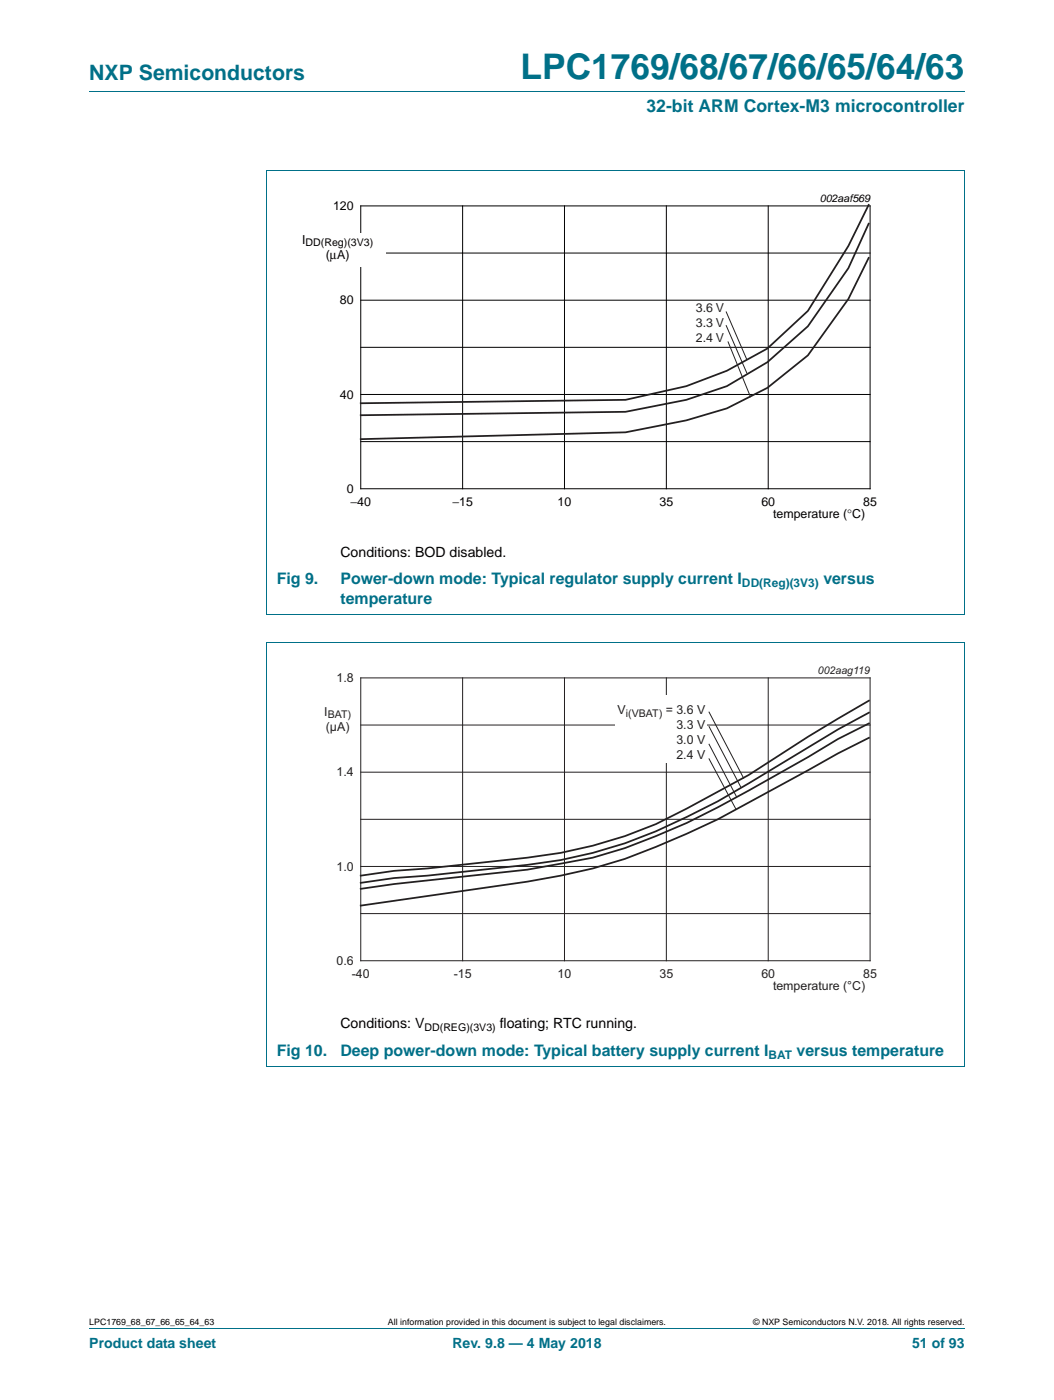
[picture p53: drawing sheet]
<svg xmlns="http://www.w3.org/2000/svg" width="210mm" height="279mm" viewBox="0 0 210 279" stroke-linecap="round" stroke-linejoin="round" font-family="sans-serif">
<defs><g id="words">
<text font-size="7" fill="#007088" x="103.8" y="15.8">LPC1769/68/67/66/65/64/63</text>
<text font-size="4.2" fill="#007088" x="17.8" y="16">NXP Semiconductors</text>
<text font-size="3.5" fill="#007088" x="129" y="22.3">32-bit ARM Cortex-M3 microcontroller</text>
<g font-size="3.2" fill="#007088">
<text x="55.2" y="116.6">Fig 9.</text>
<text x="67.9" y="116.6">Power-down mode: Typical regulator supply current I</text>
<text x="164.2" y="116.6">versus</text>
<text x="67.9" y="120.5">temperature</text>
<text x="55.2" y="210.8">Fig 10.</text>
<text x="67.9" y="210.8">Deep power-down mode: Typical battery supply current I</text>
<text x="158.9" y="210.8">versus temperature</text>
</g>
<g font-size="2.8">
<text x="67.9" y="111.1">Conditions: BOD disabled.</text>
<text x="67.9" y="205.3">Conditions: V</text>
<text x="99.7" y="205.3">floating; RTC running.</text>
</g>
<g font-size="2.8" fill="#007088">
<text x="17.8" y="269.1">Product data sheet</text>
<text x="90.3" y="269.1">Rev. 9.8 — 4 May 2018</text>
<text x="181.9" y="269.1">51 of 93</text>
</g>
<g font-size="2.5">
<text x="66.4" y="41.9">120</text>
<text x="60.3" y="48.7">I</text>
<text x="65" y="51.7">(μA)</text>
<text x="67.8" y="60.8">80</text>
<text x="67.8" y="79.6">40</text>
<text x="69.2" y="98.4">0</text>
<text x="69.9" y="100.9">−40</text>
<text x="90.2" y="100.9">−15</text>
<text x="111.2" y="100.9">10</text>
<text x="131.6" y="100.9">35</text>
<text x="151.9" y="100.9">60</text>
<text x="172.2" y="100.9">85</text>
<text x="154.2" y="103.5">temperature (°C)</text>
</g>
<g font-size="2.5" fill="#231f20">
<text x="138.8" y="62.4">3.6 V</text>
<text x="138.8" y="65.4">3.3 V</text>
<text x="138.8" y="68.4">2.4 V</text>
<text x="67.1" y="136.1">1.8</text>
<text x="64.7" y="142.9">I</text>
<text x="123.2" y="142.5">V</text>
<text x="132.8" y="142.5">= 3.6 V</text>
<text x="65" y="145.8">(μA)</text>
<text x="134.9" y="145.5">3.3 V</text>
<text x="134.9" y="148.5">3.0 V</text>
<text x="67.1" y="155">1.4</text>
<text x="134.9" y="151.4">2.4 V</text>
<text x="67.1" y="173.8">1.0</text>
<text x="67.1" y="192.6">0.6</text>
<text x="70.2" y="195.1">-40</text>
<text x="90.5" y="195.1">-15</text>
<text x="111.2" y="195.1">10</text>
<text x="131.6" y="195.1">35</text>
<text x="151.9" y="195.1">60</text>
<text x="154.2" y="197.7">temperature (°C)</text>
<text x="172.2" y="195.1">85</text>
</g>
<g font-size="2.4" fill="#007088">
<text x="148" y="117.2">DD(Reg)(3V3)</text>
<text x="153.3" y="211.3">BAT</text>
</g>
<g font-size="2.1">
<text x="163.6" y="40.2">002aaf569</text>
<text x="60.9" y="49.2">DD(Reg)(3V3)</text>
<text x="84.7" y="205.8">DD(REG)(3V3)</text>
</g>
<g font-size="2.1" fill="#231f20">
<text x="163.1" y="134.4">002aag119</text>
<text x="65.4" y="143.4">BAT)</text>
<text x="124.9" y="143">i(VBAT)</text>
</g>
<g font-size="1.8">
<text x="17.8" y="264.5">LPC1769_68_67_66_65_64_63</text>
<text x="77.4" y="264.5">All information provided in this document is subject to legal disclaimers.</text>
<text x="150.2" y="264.5">© NXP Semiconductors N.V. 2018. All rights reserved.</text>
</g>
</g></defs>
<path d="M17.8 18.2h174.6M53.1 34h139.4M53.1 34.1v88.5M192.5 34.1v88.5M53.1 122.6h139.4M53.1 128.2h139.4M53.1 128.3v84.6M192.5 128.3v84.6M53.1 212.9h139.4M17.8 265.1h174.6" fill="none" stroke="#007088" stroke-width=".2"/>
<path d="M59.3 38.3h127v66.3h-127z" fill="none" stroke="#fff" stroke-width=".2"/>
<path d="M72 41.1h101.6v56.4h-101.6zM72 50.5h101.6M72 59.9h101.6M92.3 41.1v56.4M112.6 41.1v56.4M132.9 41.1v56.4M153.2 41.1v56.4M72 69.3h101.6M72 78.7h101.6M72 88.1h101.6" fill="none" stroke="#000" stroke-width=".2"/>
<path d="M59.4 46.5h17.5v6.7h-17.5z" fill="#fff"/>
<path d="M173.3 51.5l-4.1 8.2-8 11.2-8.1 6.5-8.1 4.1-8.1 2.4-12.1 2.4-52.8 1.3M173.3 44.6l-4.1 8.9-8 11.6-8.1 7.2-8.1 4.8-8.1 2.7-12.1 2.4-52.8 .7M173.3 40.9l-4.1 8.2-8 13-8.1 7.5-8.1 4.4-8.1 3.1-12.1 2.7-52.8 .7M173.3 139.8l-12.1 7.2-11.8 7.7-12.4 6.7a83.1 83.1 0 0 1-31.8 9.8l-19.9 2.1-6.7 .5-6.6 1M173.3 147.2l-6.1 3.2-17.8 9.8a169.4 169.4 0 0 1-24.7 11.2l-6.4 1.9-6.5 1.5-6.6 1.2-33.2 4.7M173.3 144.4l-6.1 3.1a412.3 412.3 0 0 1-30.2 16.7l-6.2 2.7-6.1 2.4-6.4 1.9-13.1 2.4-26.6 2.8-6.6 1M173.3 142.2l-6.1 3.4-17.8 10.7a146 146 0 0 1-24.7 12l-6.4 1.9-6.5 1.4-6.6 1-19.9 2.2-6.7 .4-6.6 1" fill="none" stroke="#231f20" stroke-width=".35"/>
<g fill="none" stroke="#231f20" stroke-width=".2">
<path d="M144.8 64.9l4.2 9.6M144.8 62.2l4.2 9.6M145.2 68.1l4.5 11.2M72 135.3h101.6v56.4h-101.6zM92.3 135.3v56.4M112.6 135.3v56.4M132.9 135.3v56.4M153.2 135.3v56.4M72 144.7h101.6M72 154.1h101.6M141.4 142l7 13.4M141.4 144.9l6.5 12.3"/>
<path d="M141.4 148.4l5.6 10.7M141.4 151.4l5.4 10.1M72 163.5h101.6M72 172.9h101.6M72 182.3h101.6"/>
</g>
<path d="M59.3 132.5h127v66.3h-127z" fill="none" stroke="#fff" stroke-width=".2"/>
<path d="M122.8 138.8h18.2v13.4h-18.2z" fill="#fff"/>
<use href="#words"/>
</svg>
